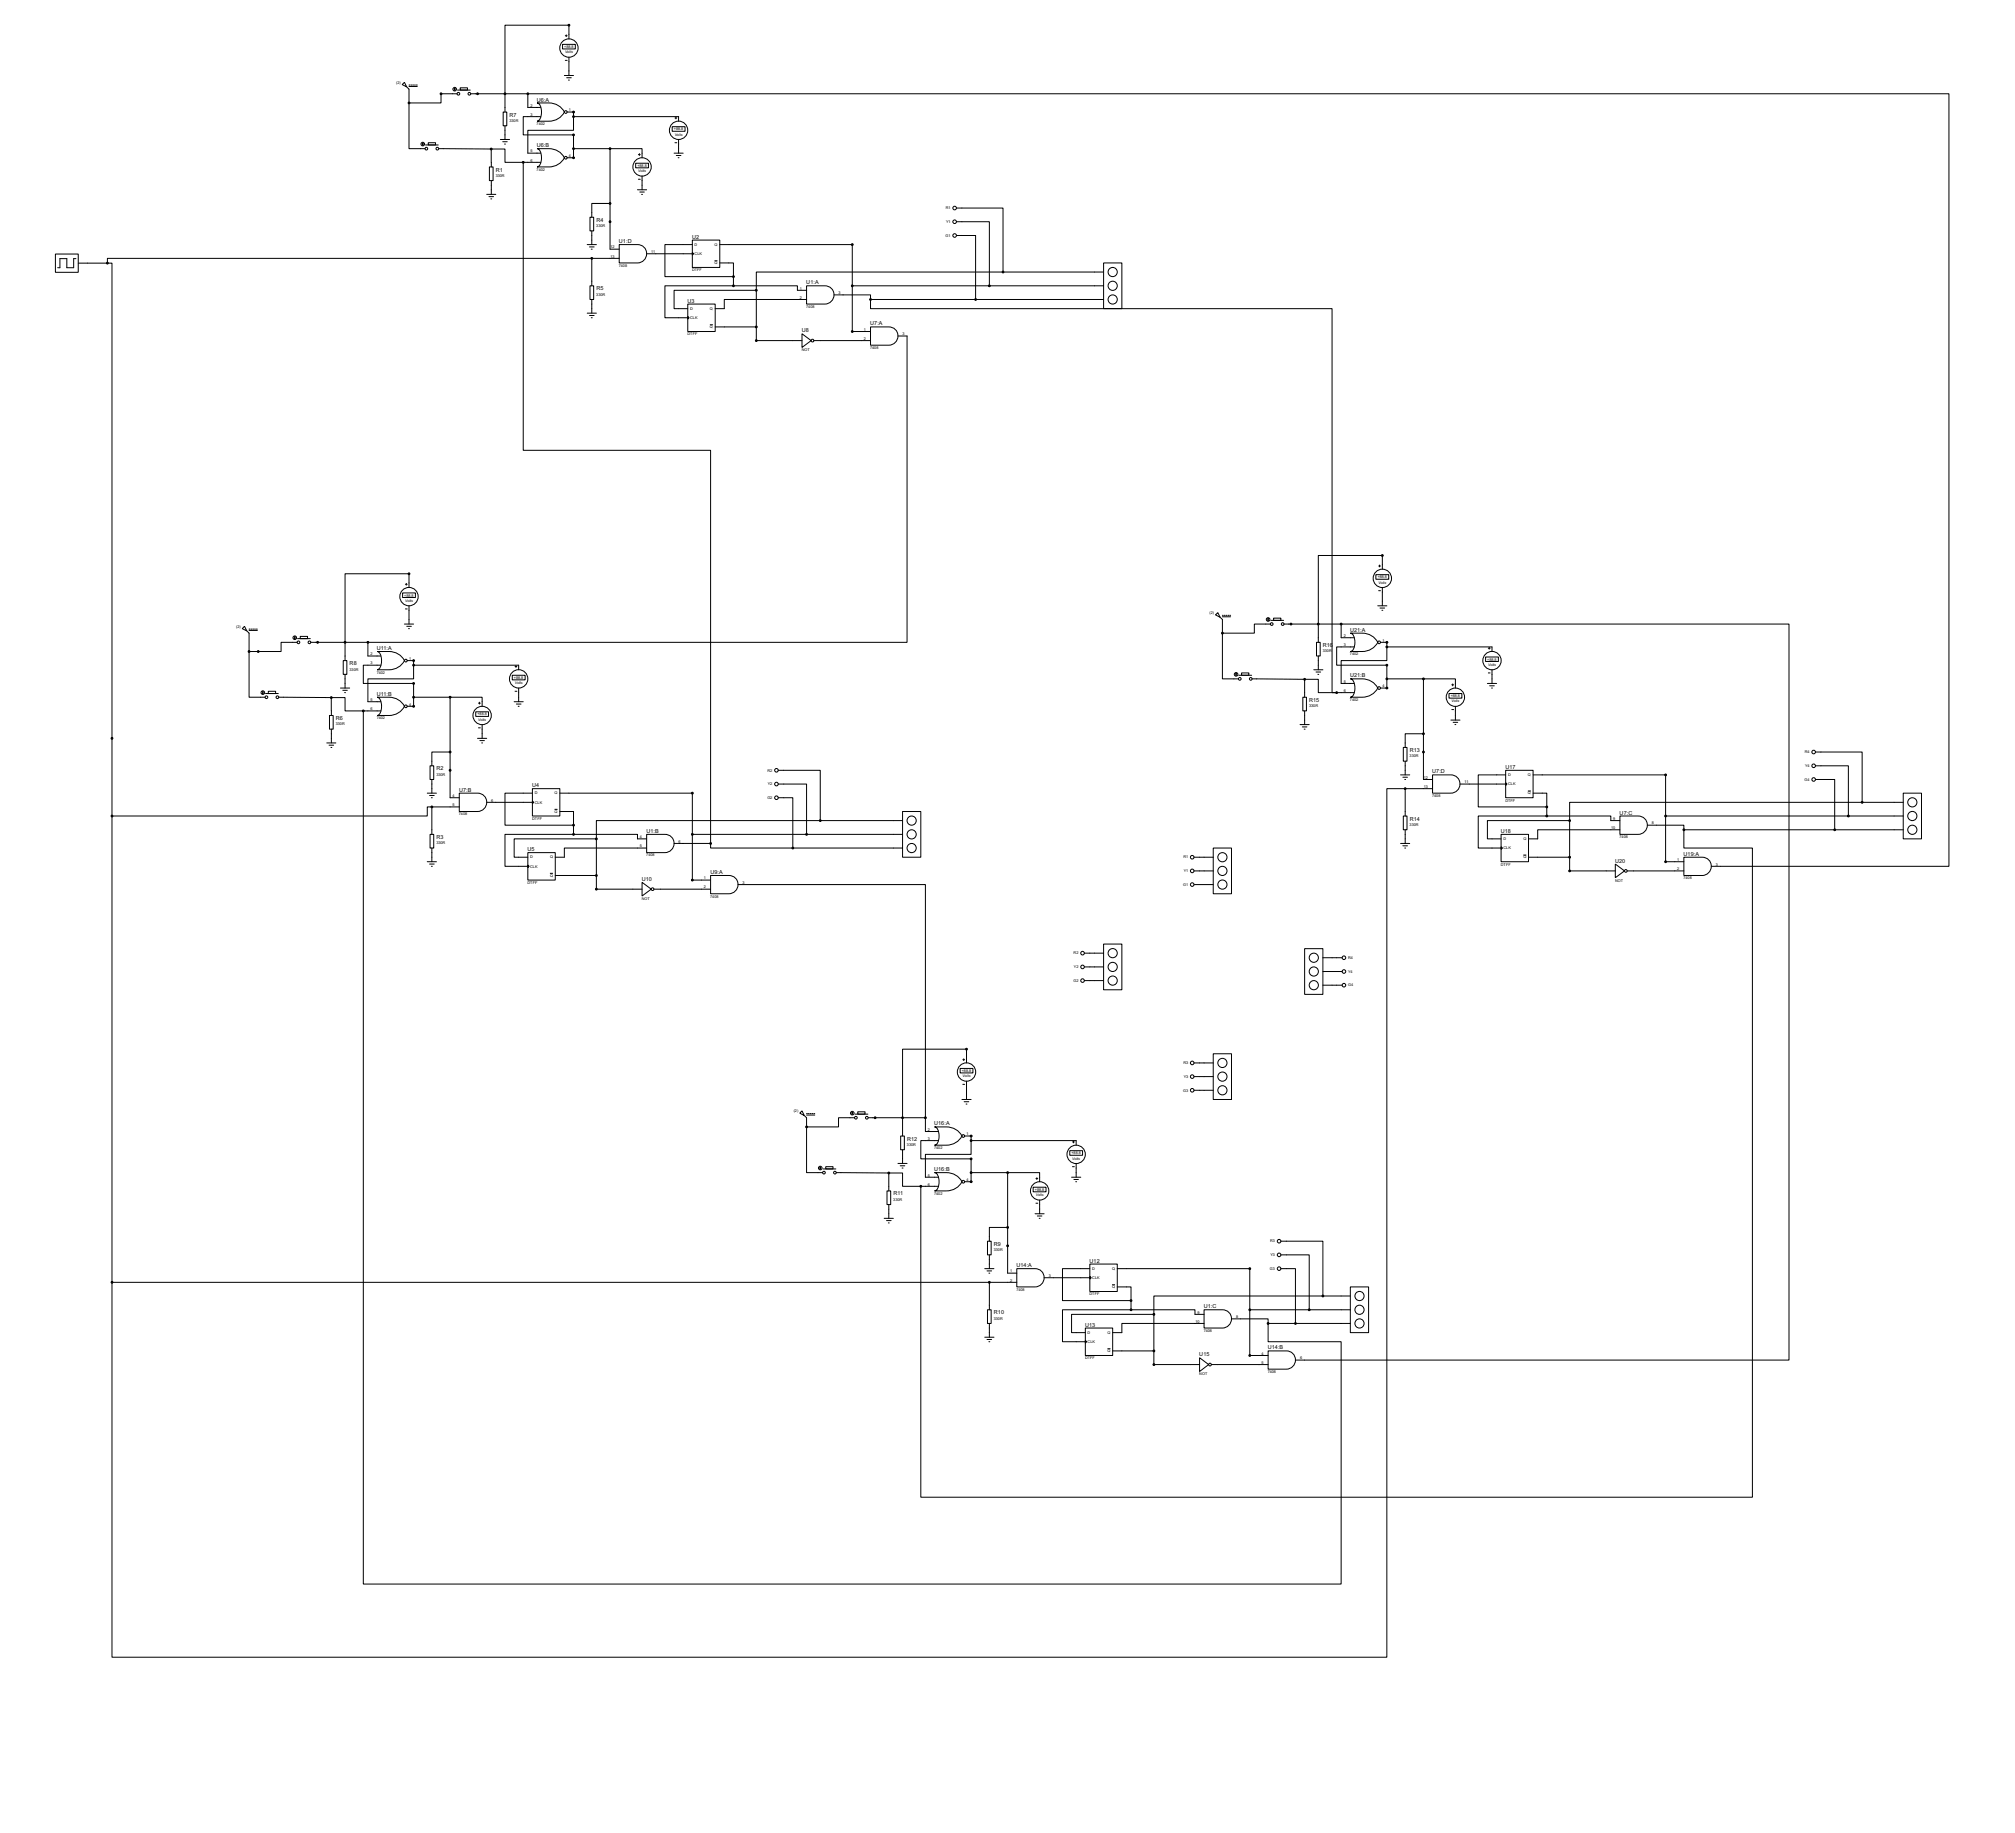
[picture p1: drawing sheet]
<svg xmlns="http://www.w3.org/2000/svg" width="1120mm" height="1018mm" viewBox="0 0 1120 1018" stroke-linecap="round" stroke-linejoin="round" font-family="sans-serif">
<defs><g id="words">
<g font-size="3.4">
<text x="298" y="56">U6:A</text>
<text x="283" y="65">R7</text>
<text x="298" y="82">U6:B</text>
<text x="276" y="95">R1</text>
<text x="332" y="123">R4</text>
<text x="344" y="135">U1:D</text>
<text x="385" y="133">U2</text>
<text x="332" y="161">R5</text>
<text x="448" y="158">U1:A</text>
<text x="382" y="168">U3</text>
<text x="446" y="185">U8</text>
<text x="484" y="181">U7:A</text>
<text x="750" y="351">U21:A</text>
<text x="735" y="359">R16</text>
<text x="209" y="361">U11:A</text>
<text x="194" y="370">R8</text>
<text x="750" y="376">U21:B</text>
<text x="209" y="387">U11:B</text>
<text x="728" y="390">R15</text>
<text x="187" y="400">R6</text>
<text x="784" y="418">R13</text>
<text x="243" y="428">R2</text>
<text x="796" y="430">U7:D</text>
<text x="837" y="427">U17</text>
<text x="296" y="437">U4</text>
<text x="255" y="440">U7:B</text>
<text x="784" y="456">R14</text>
<text x="900" y="453">U7:C</text>
<text x="243" y="466">R3</text>
<text x="359" y="463">U1:B</text>
<text x="834" y="463">U18</text>
<text x="293" y="473">U5</text>
<text x="898" y="479">U20</text>
<text x="936" y="476">U19:A</text>
<text x="395" y="486">U9:A</text>
<text x="357" y="489">U10</text>
<text x="519" y="625">U16:A</text>
<text x="504" y="634">R12</text>
<text x="519" y="651">U16:B</text>
<text x="497" y="664">R11</text>
<text x="553" y="692">R9</text>
<text x="606" y="702">U12</text>
<text x="565" y="704">U14:A</text>
<text x="553" y="730">R10</text>
<text x="669" y="727">U1:C</text>
<text x="603" y="737">U13</text>
<text x="705" y="750">U14:B</text>
<text x="667" y="754">U15</text>
</g>
<g font-size="2.4">
<text x="314" y="27">+88.8</text>
<text x="220" y="46">(2)</text>
<text x="295" y="59">2</text>
<text x="295" y="64">3</text>
<text x="316" y="62">1</text>
<text x="283" y="68">330R</text>
<text x="298" y="69">7402</text>
<text x="375" y="72">+88.8</text>
<text x="295" y="85">5</text>
<text x="295" y="90">6</text>
<text x="316" y="87">4</text>
<text x="298" y="95">7402</text>
<text x="354" y="93">+88.8</text>
<text x="276" y="98">330R</text>
<text x="526" y="116">R1</text>
<text x="526" y="124">Y1</text>
<text x="331" y="126">330R</text>
<text x="526" y="132">G1</text>
<text x="386" y="137">D</text>
<text x="397" y="137">Q</text>
<text x="339" y="138">12</text>
<text x="339" y="143">13</text>
<text x="362" y="141">11</text>
<text x="386" y="142">CLK</text>
<text x="344" y="148">7408</text>
<text x="397" y="147">Q</text>
<text x="385" y="151">DTFF</text>
<text x="445" y="161">1</text>
<text x="331" y="164">330R</text>
<text x="445" y="166">2</text>
<text x="466" y="163">3</text>
<text x="384" y="172">D</text>
<text x="395" y="172">Q</text>
<text x="448" y="171">7408</text>
<text x="384" y="177">CLK</text>
<text x="395" y="182">Q</text>
<text x="480" y="184">1</text>
<text x="382" y="186">DTFF</text>
<text x="480" y="189">2</text>
<text x="502" y="186">3</text>
<text x="446" y="195">NOT</text>
<text x="484" y="194">7408</text>
<text x="766" y="321">+88.8</text>
<text x="225" y="331">+88.8</text>
<text x="672" y="341">(2)</text>
<text x="131" y="349">(2)</text>
<text x="747" y="354">2</text>
<text x="747" y="359">3</text>
<text x="768" y="357">1</text>
<text x="206" y="364">2</text>
<text x="735" y="362">330R</text>
<text x="750" y="364">7402</text>
<text x="206" y="369">3</text>
<text x="227" y="367">1</text>
<text x="827" y="367">+88.8</text>
<text x="194" y="373">330R</text>
<text x="209" y="374">7402</text>
<text x="286" y="377">+88.8</text>
<text x="747" y="379">5</text>
<text x="768" y="382">4</text>
<text x="206" y="389">5</text>
<text x="747" y="384">6</text>
<text x="750" y="389">7402</text>
<text x="806" y="387">+88.8</text>
<text x="206" y="395">6</text>
<text x="227" y="392">4</text>
<text x="728" y="393">330R</text>
<text x="209" y="400">7402</text>
<text x="265" y="398">+88.8</text>
<text x="187" y="403">330R</text>
<text x="1003" y="419">R4</text>
<text x="784" y="421">330R</text>
<text x="243" y="431">330R</text>
<text x="427" y="429">R2</text>
<text x="838" y="431">D</text>
<text x="849" y="431">Q</text>
<text x="1003" y="426">Y4</text>
<text x="427" y="436">Y2</text>
<text x="792" y="433">12</text>
<text x="792" y="438">13</text>
<text x="814" y="435">11</text>
<text x="838" y="436">CLK</text>
<text x="1003" y="434">G4</text>
<text x="252" y="443">4</text>
<text x="297" y="441">D</text>
<text x="308" y="441">Q</text>
<text x="427" y="444">G2</text>
<text x="796" y="443">7408</text>
<text x="849" y="441">Q</text>
<text x="252" y="448">5</text>
<text x="273" y="445">6</text>
<text x="297" y="447">CLK</text>
<text x="837" y="445">DTFF</text>
<text x="255" y="453">7408</text>
<text x="296" y="456">DTFF</text>
<text x="308" y="452">Q</text>
<text x="897" y="456">9</text>
<text x="784" y="459">330R</text>
<text x="896" y="461">10</text>
<text x="918" y="458">8</text>
<text x="356" y="466">4</text>
<text x="836" y="467">D</text>
<text x="847" y="467">Q</text>
<text x="900" y="466">7408</text>
<text x="243" y="469">330R</text>
<text x="356" y="471">5</text>
<text x="377" y="468">6</text>
<text x="836" y="472">CLK</text>
<text x="295" y="477">D</text>
<text x="306" y="477">Q</text>
<text x="359" y="476">7408</text>
<text x="658" y="477">R1</text>
<text x="847" y="477">Q</text>
<text x="932" y="478">1</text>
<text x="295" y="482">CLK</text>
<text x="658" y="485">Y1</text>
<text x="834" y="481">DTFF</text>
<text x="932" y="484">2</text>
<text x="954" y="481">3</text>
<text x="293" y="491">DTFF</text>
<text x="306" y="487">Q</text>
<text x="391" y="489">1</text>
<text x="413" y="491">3</text>
<text x="898" y="490">NOT</text>
<text x="936" y="489">7408</text>
<text x="391" y="494">2</text>
<text x="658" y="492">G1</text>
<text x="357" y="500">NOT</text>
<text x="395" y="499">7408</text>
<text x="597" y="530">R2</text>
<text x="749" y="533">R4</text>
<text x="597" y="538">Y2</text>
<text x="597" y="546">G2</text>
<text x="749" y="541">Y4</text>
<text x="749" y="548">G4</text>
<text x="658" y="591">R3</text>
<text x="535" y="596">+88.8</text>
<text x="658" y="599">Y3</text>
<text x="658" y="607">G3</text>
<text x="441" y="618">(2)</text>
<text x="516" y="628">2</text>
<text x="516" y="633">3</text>
<text x="537" y="631">1</text>
<text x="504" y="637">330R</text>
<text x="519" y="638">7402</text>
<text x="596" y="641">+88.8</text>
<text x="516" y="654">5</text>
<text x="516" y="659">6</text>
<text x="537" y="656">4</text>
<text x="519" y="664">7402</text>
<text x="575" y="662">+88.8</text>
<text x="497" y="667">330R</text>
<text x="552" y="695">330R</text>
<text x="706" y="690">R3</text>
<text x="706" y="698">Y3</text>
<text x="562" y="707">1</text>
<text x="607" y="706">D</text>
<text x="618" y="706">Q</text>
<text x="706" y="706">G3</text>
<text x="562" y="712">2</text>
<text x="583" y="710">3</text>
<text x="607" y="711">CLK</text>
<text x="565" y="717">7408</text>
<text x="606" y="720">DTFF</text>
<text x="618" y="716">Q</text>
<text x="666" y="730">9</text>
<text x="552" y="733">330R</text>
<text x="665" y="735">10</text>
<text x="687" y="732">8</text>
<text x="605" y="741">D</text>
<text x="616" y="741">Q</text>
<text x="669" y="740">7408</text>
<text x="605" y="746">CLK</text>
<text x="603" y="755">DTFF</text>
<text x="616" y="751">Q</text>
<text x="701" y="753">4</text>
<text x="723" y="755">6</text>
<text x="701" y="758">5</text>
<text x="667" y="764">NOT</text>
<text x="705" y="763">7408</text>
</g>
<g font-size="2.3">
<text x="314" y="30">Volts</text>
<text x="375" y="75">Volts</text>
<text x="355" y="96">Volts</text>
<text x="766" y="324">Volts</text>
<text x="225" y="334">Volts</text>
<text x="827" y="370">Volts</text>
<text x="286" y="380">Volts</text>
<text x="807" y="390">Volts</text>
<text x="266" y="401">Volts</text>
<text x="535" y="599">Volts</text>
<text x="596" y="644">Volts</text>
<text x="576" y="665">Volts</text>
</g>
</g></defs>
<g fill="none" stroke="#000" stroke-width=".56">
<path d="M314 20h1M315 19v1M313 25h7v2h-7zM314 34h1M316 22v-8h-35v48M316 32v10M224 47l1-1 1 2zM226 48l1 2v7M227 57v26h9M227 47h1M227 48h5M228 47h1"/>
<path d="M229 47h1M230 47h1M231 47h1M253 50h.1M253 49v1M253 49h.1M254 52h-9v5h-18M254 50h7M256 49h4v1h-4zM262 52h31M293 52h790v429h-132M293 52v8h8"/>
<path d="M299 57h6a9 9 0 0 1 9 5 9 9 0 0 1-9 5h-6a7 7 0 0 0 1-9zM314 42h5M315 43h3M316 45h1M235 80v1M235 80h.1M238 79h4v2h-4zM278 78h5M279 79h3M280 62h2v8h-2zM281 70v8M301 65h-10v10h28v13h-4"/>
<path d="M315 62h4v3M319 65v7h-26v13h8M319 65h58v2M374 70h7v3h-7zM375 66h1M375 79h1M376 65v1M377 78v7M237 81h7M244 83h29M272 93h2v7h-2zM273 83v10"/>
<path d="M273 83h8v7h10M280 80h1M291 90v160h104v219M291 90h10M299 83h6a9 9 0 0 1 9 5 9 9 0 0 1-9 5h-6a7 7 0 0 0 1-10zM319 83h20M339 83h18v5M339 83v55h5M353 91h7v2h-7zM355 86h1M355 100h1M355 85v1"/>
<path d="M357 98v7M375 85h5M376 86h3M377 88h.1M271 108h5M272 109h2M273 111h.1M273 100v8M339 113h-10v8M354 105h5M356 107h2M357 108h.1"/>
<path d="M532 116h26v35M326 136h6M328 137h2M328 121h2v7h-2zM329 138h.1M329 128v8M344 136h10a5 5 0 0 1 5 5 5 5 0 0 1-5 5h-10zM385 133h15v16h-15zM385 136h-15v18h38M400 136h74v48h10M532 123h18v36M532 131h10v35"/>
<path d="M31 141h13v10h-13zM42 144h-1v5h-4v-5h-4v5h-1M44 146h16M60 146h2v567M328 159h2v7h-2zM329 144h-269v2M329 144v15M329 144h15M359 141h26M385 140l1 1-1 1zM397 145h2M400 146h8v8"/>
<path d="M408 159h-38v18h12M408 159h35v2h5M408 154v5M448 159h11a5 5 0 0 1 5 5 5 5 0 0 1-5 5h-11zM474 159h139M558 151h-138v10M558 151h55M613 146h11v26h-11zM326 174h6M328 175h2M329 177h.1M329 166v8"/>
<path d="M382 169h16v15h-16zM382 176l1 1h-1zM420 161h-45v11h7M420 161v28h26M448 166h-45v6h-5M464 164h20v2M484 166v6h256v213h3M484 166h129M395 180h1M398 182h22M446 185l5 4-5 4zM452 189h32"/>
<path d="M484 182h10a5 5 0 0 1 5 5 5 5 0 0 1-5 5h-10zM499 187h5v170h-299M765 319h7v3h-7zM766 315h1M767 314v1M768 316v-7h-35v48M224 329h7v3h-7zM225 325h1M225 338h1M226 324v1M227 326v-7h-35v48M227 337v10"/>
<path d="M766 337h5M766 328h1M767 338h3M768 339h1M768 326v11M136 348l1 3-2-2zM137 351l1 1v10M138 350h1M138 350h5M140 350h.1M141 350h.1M142 350h.1"/>
<path d="M143 350h.1M164 355h.1M164 354v1M164 354h.1M165 357h-9v5h-18M165 355h8M167 354h4v1h-4zM173 357h32M205 357v8h7M225 347h5M226 348h3M227 349h1"/>
<path d="M676 342l1-2 1 3zM678 343l2 1v8M680 352v25h8M680 342h.1M680 343h4M681 342h.1M682 342h.1M683 342h.1M684 342h.1M705 344v1M705 344h.1M706 347h-9v5h-17"/>
<path d="M706 345h8M708 343h4v2h-4zM714 347h32M732 357h2v8h-2zM746 347h248v409h-274M746 347v7h7M751 352h6a10 10 0 0 1 9 5 10 10 0 0 1-9 5h-6a7 7 0 0 0 1-9zM753 359h-10v11h28v12h-4M767 357h4v2M771 359v8h-25v13h7M771 359h58v3M828 360v1"/>
<path d="M138 362v25h9M191 367h2v8h-2zM192 375v7M210 362h6a9 9 0 0 1 9 5 9 9 0 0 1-9 5h-6a7 7 0 0 0 1-9zM212 370h-10v10h28v12h-4M226 367h4v3M230 370v7h-25v13h7M230 370h58v2M285 375h7v3h-7zM286 370h1M287 370v1M687 375h.1"/>
<path d="M687 374v1M687 374h.1M689 375h7M690 374h4v1h-4zM696 377h29M725 377h8v8h10M725 377v10M730 372h5M732 373h2M733 375h.1M733 365v7M751 377h6a10 10 0 0 1 9 5 10 10 0 0 1-9 5h-6a7 7 0 0 0 1-9z"/>
<path d="M771 377h20M791 377h18v5M791 377v56h5M826 365h7v3h-7zM827 380h5M827 360h1M827 374h1M829 372v8M146 385h.1M146 384v1M148 385h7M149 384h4v1h-4z"/>
<path d="M155 387l29 1M183 398h2v7h-2zM184 388v10M184 388h8v7h10M189 382h5M191 384h2M192 385h.1M202 395v485h544v-134h-41v-11M202 395h10M210 387h6a9 9 0 0 1 9 5 9 9 0 0 1-9 6h-6a7 7 0 0 0 1-10zM230 387h20M250 387h18v5"/>
<path d="M250 387v56h5M264 396h8v2h-8zM266 391h1M267 390v1M286 390h5M286 384h1M287 391h3M288 392h1M288 382v8M724 387h2v8h-2zM725 395v8M743 385h10"/>
<path d="M805 385h8v3h-8zM807 381h1M807 394h1M808 380v1M809 392v8M828 381h3M829 382h1M182 413h5M183 414h2M184 415h.1M184 405v8M250 418h-10v8"/>
<path d="M265 410h6M266 404h1M267 412h2M268 413h.1M268 403v7M723 403h5M724 404h2M725 405h.1M780 415h2v8h-2zM791 408h-10v7M807 400h5M808 401h2"/>
<path d="M809 403h.1M1009 418h26v28M239 426h2v7h-2zM240 433v8M296 438h15v15h-15zM433 428h23v28M433 436h15v28M779 431h5M780 432h2M781 433h.1M781 438h-10v483h-709v-208M781 423v8"/>
<path d="M781 438v15M781 438h15M796 431h11a5 5 0 0 1 5 5 5 5 0 0 1-5 5h-11zM812 436h25M837 428h15v15h-15zM837 435l1 1h-1zM837 431h-15v17h38M849 440h2M852 431h74v48h10M1009 426h18v27M1009 433h11v28M238 441h5"/>
<path d="M239 442h2M240 443h.1M240 448h-2v5h-176M240 448v16M240 448h15M255 441h10a5 5 0 0 1 6 5 5 5 0 0 1-6 5h-10zM271 446h25M296 445l1 1-1 1zM296 441h-15v18h38M308 450h2M311 451h8v8M311 441h74v48h10"/>
<path d="M319 459v5M433 443h8v28M456 456h-124v10M456 456h46M502 451h10v25h-10zM780 453h2v8h-2zM852 441h8v7M860 453h-38v18h12M860 453h35v3h5M860 448v5M873 456h-46v10h7M873 456v28h25"/>
<path d="M900 453h11a5 5 0 0 1 5 6 5 5 0 0 1-5 5h-11zM916 459h20v2M926 453h132M1035 446h-162v10M1035 446h23M1058 441h10v25h-10zM238 479h5M239 464h2v7h-2zM240 471v8M293 474h16v15h-16zM319 464h-38v17h12M319 464h35v2h5"/>
<path d="M332 466h-46v10h7M332 466v28h25M359 464h11a5 5 0 0 1 5 5 5 5 0 0 1-5 5h-11zM359 471h-45v5h-5M375 469h20M385 464h117M395 469v2h46M441 471h61M664 476h10M674 471h11v26h-11zM779 469h5M780 470h2"/>
<path d="M781 471h.1M781 461v8M834 464h16v15h-16zM834 470l1 1-1 1zM847 475h1M850 476h23M900 461h-45v5h-5M936 476h10a5 5 0 0 1 5 5 5 5 0 0 1-5 5h-10zM936 461v10h38v361h-462v-173M936 461h122M239 480h2M240 481h.1"/>
<path d="M293 481h1l-1 1zM306 485h1M309 486h23M357 490l5 4-5 4zM364 494h31M395 486h10a5 5 0 0 1 5 6 5 5 0 0 1-5 5h-10zM410 492h104v129M664 484h10M664 492h10M898 480l5 4-5 4zM905 484h31M603 530h10"/>
<path d="M603 537h10M613 525h11v25h-11zM725 527h10v26h-10zM735 532h11M735 540h11M603 545h10M735 547h11M534 594h7v2h-7zM535 589h1M536 588v1M537 591v-8h-35v48M664 591h10"/>
<path d="M664 598h10M674 586h11v25h-11zM445 619l1-2 1 3zM447 620l1 1v5M448 619h1M448 620h5M449 619h1M450 619h1M451 619h1M452 619h1M474 619h.1M474 618v1"/>
<path d="M474 618h.1M475 619h7M477 618h4v1h-4zM535 611h5M535 603h1M536 612h3M537 613h1M537 601v10M664 606h10M448 626v26h9M475 621h-9v5h-18M483 621h31"/>
<path d="M501 631h2v8h-2zM502 639v7M514 621v8h8M519 626h7a10 10 0 0 1 9 5 10 10 0 0 1-9 5h-7a7 7 0 0 0 2-9zM522 634h-10v10h28v13h-4M536 631h4v3M540 634v7h-26v13h8M540 634h58v2M595 639h7v3h-7zM596 635h1M597 634v1M456 649v1"/>
<path d="M456 649h.1M458 650h7M459 648h4v2h-4zM465 652h29M494 652h8v7h10M494 652v10M499 646h5M500 648h3M501 649h1M512 659h10M519 652h7a10 10 0 0 1 9 5 10 10 0 0 1-9 5h-7a7 7 0 0 0 2-10zM540 652h20"/>
<path d="M560 652h18v5M560 652v55h5M574 660h7v2h-7zM576 655h1M576 654v1M596 654h5M596 648h1M597 655h2M598 657h.1M598 646v8M492 677h5M493 678h2"/>
<path d="M493 662h2v7h-2zM494 680h.1M494 669v8M575 674h5M576 669h1M577 676h2M578 677h.1M578 667v7M549 690h2v7h-2zM550 697v8M560 682h-10v8M712 690h23v30"/>
<path d="M712 697h16v31M62 713h503M547 705h6M549 706h2M550 707h.1M550 713v15M565 705h10a5 5 0 0 1 5 5 5 5 0 0 1-5 5h-10zM580 710h26M606 702h15v16h-15zM606 709l1 1-1 1zM606 705h-15v18h38M618 714h2"/>
<path d="M621 715h8v8M621 705h74v48h10M712 705h8v30M751 715h10v25h-10zM549 728h2v7h-2zM550 735v8M603 738h16v15h-16zM629 728h-38v18h12M629 728h35v2h5M629 723v5M641 730h-45v10h7M641 730v28h26"/>
<path d="M669 728h11a5 5 0 0 1 5 5 5 5 0 0 1-5 5h-11zM669 735h-45v5h-5M685 733h20v2M695 728h56M705 735h46M735 720h-94v10M735 720h16M547 743h6M549 744h2M550 746h.1M603 745l1 1h-1zM616 749h1"/>
<path d="M619 751h22M667 754l5 4-5 4zM673 758h32M705 751h10a5 5 0 0 1 5 5 5 5 0 0 1-5 5h-10z"/>
<circle cx="316" cy="27" r="5"/>
<circle cx="253" cy="50" r="1"/>
<circle cx="255" cy="52" r=".8"/>
<circle cx="261" cy="52" r=".8"/>
<circle cx="314" cy="62" r=".8"/>
<circle cx="377" cy="72" r="5"/>
<circle cx="235" cy="80" r="1"/>
<circle cx="237" cy="83" r=".8"/>
<circle cx="243" cy="83" r=".8"/>
<circle cx="314" cy="88" r=".8"/>
<circle cx="357" cy="93" r="5"/>
<circle cx="531" cy="116" r="1"/>
<circle cx="531" cy="131" r="1"/>
<circle cx="531" cy="123" r="1"/>
<circle cx="618" cy="151" r="2.6"/>
<circle cx="618" cy="159" r="2.6"/>
<circle cx="618" cy="166" r="2.6"/>
<circle cx="452" cy="189" r=".8"/>
<circle cx="227" cy="332" r="5"/>
<circle cx="768" cy="321" r="5"/>
<circle cx="164" cy="354" r="1"/>
<circle cx="166" cy="357" r=".8"/>
<circle cx="172" cy="357" r=".8"/>
<circle cx="705" cy="344" r="1"/>
<circle cx="707" cy="347" r=".8"/>
<circle cx="713" cy="347" r=".8"/>
<circle cx="767" cy="357" r=".8"/>
<circle cx="226" cy="367" r=".8"/>
<circle cx="288" cy="377" r="5"/>
<circle cx="687" cy="375" r="1"/>
<circle cx="689" cy="377" r=".8"/>
<circle cx="695" cy="377" r=".8"/>
<circle cx="829" cy="367" r="5"/>
<circle cx="146" cy="385" r="1"/>
<circle cx="148" cy="387" r=".8"/>
<circle cx="154" cy="387" r=".8"/>
<circle cx="226" cy="392" r=".8"/>
<circle cx="268" cy="398" r="5"/>
<circle cx="767" cy="382" r=".8"/>
<circle cx="809" cy="387" r="5"/>
<circle cx="1008" cy="418" r="1"/>
<circle cx="432" cy="436" r="1"/>
<circle cx="432" cy="428" r="1"/>
<circle cx="1008" cy="426" r="1"/>
<circle cx="1008" cy="433" r="1"/>
<circle cx="432" cy="443" r="1"/>
<circle cx="507" cy="456" r="2.6"/>
<circle cx="1063" cy="453" r="2.6"/>
<circle cx="1063" cy="446" r="2.6"/>
<circle cx="507" cy="464" r="2.6"/>
<circle cx="507" cy="471" r="2.6"/>
<circle cx="663" cy="476" r="1"/>
<circle cx="679" cy="476" r="2.6"/>
<circle cx="1063" cy="461" r="2.6"/>
<circle cx="363" cy="494" r=".8"/>
<circle cx="663" cy="484" r="1"/>
<circle cx="663" cy="492" r="1"/>
<circle cx="679" cy="484" r="2.6"/>
<circle cx="679" cy="492" r="2.6"/>
<circle cx="904" cy="484" r=".8"/>
<circle cx="602" cy="537" r="1"/>
<circle cx="602" cy="530" r="1"/>
<circle cx="618" cy="530" r="2.6"/>
<circle cx="618" cy="537" r="2.6"/>
<circle cx="730" cy="532" r="2.6"/>
<circle cx="730" cy="540" r="2.6"/>
<circle cx="747" cy="540" r="1"/>
<circle cx="747" cy="532" r="1"/>
<circle cx="602" cy="545" r="1"/>
<circle cx="618" cy="545" r="2.6"/>
<circle cx="730" cy="547" r="2.6"/>
<circle cx="747" cy="547" r="1"/>
<circle cx="537" cy="596" r="5"/>
<circle cx="663" cy="591" r="1"/>
<circle cx="663" cy="598" r="1"/>
<circle cx="679" cy="598" r="2.6"/>
<circle cx="679" cy="591" r="2.6"/>
<circle cx="474" cy="619" r="1"/>
<circle cx="663" cy="606" r="1"/>
<circle cx="679" cy="606" r="2.6"/>
<circle cx="476" cy="621" r=".8"/>
<circle cx="482" cy="621" r=".8"/>
<circle cx="535" cy="631" r=".8"/>
<circle cx="456" cy="649" r="1"/>
<circle cx="458" cy="652" r=".8"/>
<circle cx="464" cy="652" r=".8"/>
<circle cx="535" cy="657" r=".8"/>
<circle cx="598" cy="641" r="5"/>
<circle cx="578" cy="662" r="5"/>
<circle cx="711" cy="697" r="1"/>
<circle cx="711" cy="690" r="1"/>
<circle cx="711" cy="705" r="1"/>
<circle cx="756" cy="735" r="2.6"/>
<circle cx="756" cy="720" r="2.6"/>
<circle cx="756" cy="728" r="2.6"/>
<circle cx="673" cy="758" r=".8"/>
</g>
<g fill="#000">
<circle cx="319" cy="62" r=".2"/>
<circle cx="319" cy="88" r=".2"/>
<circle cx="771" cy="357" r=".2"/>
<circle cx="230" cy="367" r=".2"/>
<circle cx="230" cy="392" r=".2"/>
<circle cx="771" cy="382" r=".2"/>
<circle cx="540" cy="631" r=".2"/>
<circle cx="540" cy="657" r=".2"/>
</g>
<g fill="#000" stroke="#000" stroke-width=".56">
<circle cx="316" cy="14" r=".5"/>
<circle cx="227" cy="57" r=".5"/>
<circle cx="245" cy="52" r=".5"/>
<circle cx="265" cy="52" r=".5"/>
<circle cx="281" cy="52" r=".5"/>
<circle cx="293" cy="52" r=".5"/>
<circle cx="319" cy="62" r=".5"/>
<circle cx="319" cy="75" r=".5"/>
<circle cx="319" cy="65" r=".5"/>
<circle cx="273" cy="83" r=".5"/>
<circle cx="291" cy="90" r=".5"/>
<circle cx="319" cy="88" r=".5"/>
<circle cx="319" cy="83" r=".5"/>
<circle cx="339" cy="83" r=".5"/>
<circle cx="339" cy="113" r=".5"/>
<circle cx="339" cy="123" r=".5"/>
<circle cx="474" cy="136" r=".5"/>
<circle cx="60" cy="146" r=".5"/>
<circle cx="329" cy="144" r=".5"/>
<circle cx="408" cy="159" r=".5"/>
<circle cx="408" cy="154" r=".5"/>
<circle cx="474" cy="159" r=".5"/>
<circle cx="550" cy="159" r=".5"/>
<circle cx="558" cy="151" r=".5"/>
<circle cx="420" cy="161" r=".5"/>
<circle cx="484" cy="166" r=".5"/>
<circle cx="542" cy="166" r=".5"/>
<circle cx="420" cy="189" r=".5"/>
<circle cx="420" cy="182" r=".5"/>
<circle cx="474" cy="184" r=".5"/>
<circle cx="227" cy="319" r=".5"/>
<circle cx="768" cy="309" r=".5"/>
<circle cx="177" cy="357" r=".5"/>
<circle cx="192" cy="357" r=".5"/>
<circle cx="204" cy="357" r=".5"/>
<circle cx="679" cy="352" r=".5"/>
<circle cx="718" cy="347" r=".5"/>
<circle cx="733" cy="347" r=".5"/>
<circle cx="745" cy="347" r=".5"/>
<circle cx="771" cy="357" r=".5"/>
<circle cx="771" cy="359" r=".5"/>
<circle cx="138" cy="362" r=".5"/>
<circle cx="144" cy="362" r=".5"/>
<circle cx="230" cy="370" r=".5"/>
<circle cx="230" cy="367" r=".5"/>
<circle cx="230" cy="380" r=".5"/>
<circle cx="725" cy="377" r=".5"/>
<circle cx="771" cy="370" r=".5"/>
<circle cx="771" cy="377" r=".5"/>
<circle cx="791" cy="377" r=".5"/>
<circle cx="184" cy="388" r=".5"/>
<circle cx="202" cy="395" r=".5"/>
<circle cx="230" cy="392" r=".5"/>
<circle cx="230" cy="387" r=".5"/>
<circle cx="250" cy="387" r=".5"/>
<circle cx="743" cy="385" r=".5"/>
<circle cx="771" cy="382" r=".5"/>
<circle cx="62" cy="410" r=".5"/>
<circle cx="250" cy="418" r=".5"/>
<circle cx="791" cy="408" r=".5"/>
<circle cx="791" cy="418" r=".5"/>
<circle cx="250" cy="428" r=".5"/>
<circle cx="781" cy="438" r=".5"/>
<circle cx="926" cy="431" r=".5"/>
<circle cx="62" cy="453" r=".5"/>
<circle cx="240" cy="448" r=".5"/>
<circle cx="319" cy="459" r=".5"/>
<circle cx="385" cy="441" r=".5"/>
<circle cx="456" cy="456" r=".5"/>
<circle cx="860" cy="453" r=".5"/>
<circle cx="860" cy="448" r=".5"/>
<circle cx="872" cy="456" r=".5"/>
<circle cx="926" cy="453" r=".5"/>
<circle cx="1027" cy="453" r=".5"/>
<circle cx="1035" cy="446" r=".5"/>
<circle cx="319" cy="464" r=".5"/>
<circle cx="331" cy="466" r=".5"/>
<circle cx="385" cy="464" r=".5"/>
<circle cx="395" cy="469" r=".5"/>
<circle cx="441" cy="471" r=".5"/>
<circle cx="448" cy="464" r=".5"/>
<circle cx="872" cy="476" r=".5"/>
<circle cx="926" cy="479" r=".5"/>
<circle cx="936" cy="461" r=".5"/>
<circle cx="1020" cy="461" r=".5"/>
<circle cx="331" cy="494" r=".5"/>
<circle cx="331" cy="486" r=".5"/>
<circle cx="385" cy="489" r=".5"/>
<circle cx="872" cy="484" r=".5"/>
<circle cx="537" cy="583" r=".5"/>
<circle cx="448" cy="626" r=".5"/>
<circle cx="486" cy="621" r=".5"/>
<circle cx="502" cy="621" r=".5"/>
<circle cx="514" cy="621" r=".5"/>
<circle cx="540" cy="634" r=".5"/>
<circle cx="540" cy="631" r=".5"/>
<circle cx="494" cy="652" r=".5"/>
<circle cx="512" cy="659" r=".5"/>
<circle cx="540" cy="657" r=".5"/>
<circle cx="540" cy="652" r=".5"/>
<circle cx="540" cy="644" r=".5"/>
<circle cx="560" cy="652" r=".5"/>
<circle cx="560" cy="682" r=".5"/>
<circle cx="560" cy="692" r=".5"/>
<circle cx="62" cy="713" r=".5"/>
<circle cx="550" cy="713" r=".5"/>
<circle cx="695" cy="705" r=".5"/>
<circle cx="629" cy="728" r=".5"/>
<circle cx="629" cy="723" r=".5"/>
<circle cx="641" cy="730" r=".5"/>
<circle cx="695" cy="728" r=".5"/>
<circle cx="705" cy="735" r=".5"/>
<circle cx="720" cy="735" r=".5"/>
<circle cx="728" cy="728" r=".5"/>
<circle cx="735" cy="720" r=".5"/>
<circle cx="641" cy="751" r=".5"/>
<circle cx="641" cy="758" r=".5"/>
<circle cx="695" cy="753" r=".5"/>
</g>
<use href="#words"/>
</svg>
